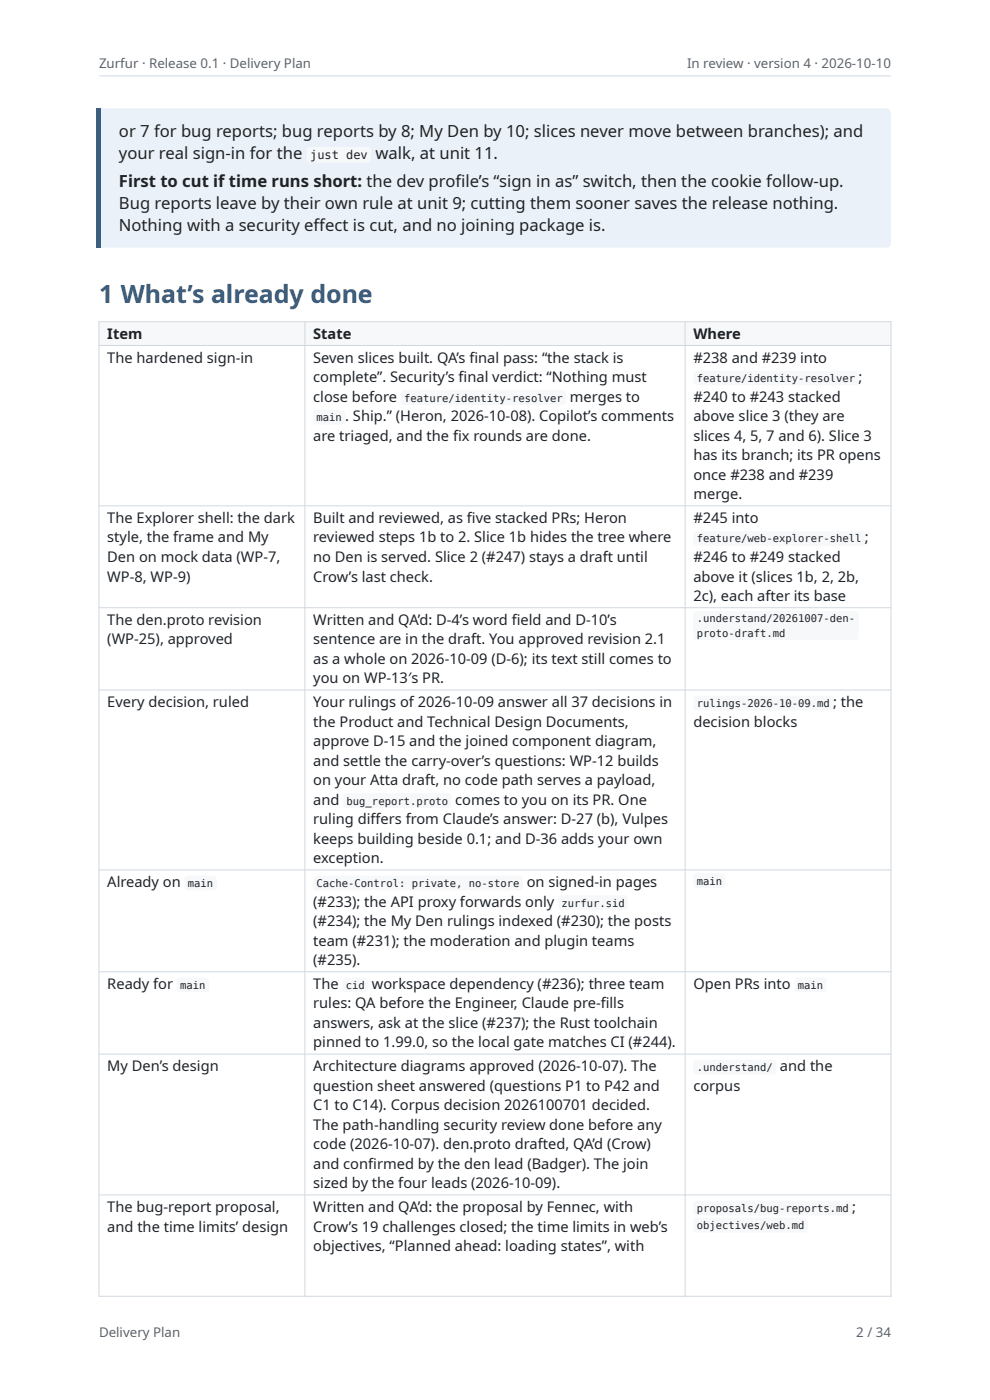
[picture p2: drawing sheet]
<svg xmlns="http://www.w3.org/2000/svg" width="210mm" height="297mm" viewBox="0 0 210 297" stroke-linecap="round" stroke-linejoin="round" font-family="sans-serif">
<defs><g id="words">
<text font-size="5.3" fill="#2a5d8f" x="21" y="64.3">1 What’s already done</text>
<g font-size="3.5" fill="#1f2328">
<text x="25.2" y="29">or 7 for bug reports; bug reports by 8; My Den by 10; slices never move between branches); and</text>
<text x="25.2" y="33.8">your real sign-in for the</text>
<text x="79.6" y="33.8">walk, at unit 11.</text>
<text x="25.2" y="39.6">First to cut if time runs short: the dev prof</text>
<text x="96.6" y="39.6">ile’s “sign in as” switch, then the cookie follow-up.</text>
<text x="25.2" y="44.3">Bug reports leave by their own rule at unit 9; cutting them sooner saves the release nothing.</text>
<text x="25.2" y="49">Nothing with a security ef</text>
<text x="66.5" y="49">fect is cut, and no joining package is.</text>
</g>
<g font-size="3.1" fill="#1f2328">
<text x="22.8" y="71.9">Item</text>
<text x="66.4" y="71.9">State</text>
<text x="147.1" y="71.9">Where</text>
<text x="22.8" y="76.9">The hardened sign-in</text>
<text x="66.4" y="76.9">Seven slices built. QA’s f</text>
<text x="99.6" y="76.9">inal pass: “the stack is</text>
<text x="147.1" y="76.9">#238 and #239 into</text>
<text x="66.4" y="81.1">complete”. Security’s f</text>
<text x="97.3" y="81.1">inal verdict: “Nothing must</text>
<text x="182.1" y="81.1">;</text>
<text x="66.4" y="85.2">close before</text>
<text x="73.2" y="89.3">. Ship.” (Heron, 2026-10-08). Copilot’s comments</text>
<text x="120.9" y="85.2">merges to</text>
<text x="147.1" y="85.2">#240 to #243 stacked</text>
<text x="147.1" y="89.3">above slice 3 (they are</text>
<text x="66.4" y="93.5">are triaged, and the f</text>
<text x="96.1" y="93.5">ix rounds are done.</text>
<text x="147.1" y="93.5">slices 4, 5, 7 and 6). Slice 3</text>
<text x="147.1" y="97.6">has its branch; its PR opens</text>
<text x="147.1" y="101.8">once #238 and #239</text>
<text x="147.1" y="105.9">merge.</text>
<text x="22.8" y="110.9">The Explorer shell: the dark</text>
<text x="66.4" y="110.9">Built and reviewed, as f</text>
<text x="99" y="110.9">ive stacked PRs; Heron</text>
<text x="147.1" y="110.9">#245 into</text>
<text x="22.8" y="115.1">style, the frame and My</text>
<text x="22.8" y="119.2">Den on mock data (WP-7,</text>
<text x="66.4" y="115.1">reviewed steps 1b to 2. Slice 1b hides the tree where</text>
<text x="66.4" y="119.2">no Den is served. Slice 2 (#247) stays a draft until</text>
<text x="147.1" y="119.2">#246 to #249 stacked</text>
<text x="183.5" y="115.1">;</text>
<text x="22.8" y="123.4">WP-8, WP-9)</text>
<text x="66.4" y="123.4">Crow’s last check.</text>
<text x="147.1" y="123.4">above it (slices 1b, 2, 2b,</text>
<text x="147.1" y="127.5">2c), each after its base</text>
<text x="22.8" y="132.5">The den.proto revision</text>
<text x="22.8" y="136.7">(WP-25), approved</text>
<text x="66.4" y="132.5">Written and QA’d: D-4’s word f</text>
<text x="66.4" y="136.7">sentence are in the draft. You approved revision 2.1</text>
<text x="108.6" y="132.5">ield and D-10’s</text>
<text x="66.4" y="140.8">as a whole on 2026-10-09 (D-6); its text still comes to</text>
<text x="66.4" y="145">you on WP-13′s PR.</text>
<text x="22.8" y="150">Every decision, ruled</text>
<text x="66.4" y="150">Your rulings of 2026-10-09 answer all 37 decisions in</text>
<text x="66.4" y="154.2">the Product and Technical Design Documents,</text>
<text x="147.1" y="154.2">decision blocks</text>
<text x="176.8" y="150">; the</text>
<text x="66.4" y="158.3">approve D-15 and the joined component diagram,</text>
<text x="66.4" y="162.4">and settle the carry-over’s questions: WP-12 builds</text>
<text x="66.4" y="166.6">on your Atta draft, no code path serves a payload,</text>
<text x="66.4" y="170.7">and</text>
<text x="96.6" y="170.7">comes to you on its PR. One</text>
<text x="66.4" y="174.9">ruling dif</text>
<text x="66.4" y="179">keeps building beside 0.1; and D-36 adds your own</text>
<text x="78.6" y="174.9">fers from Claude’s answer: D-27 (b), Vulpes</text>
<text x="66.4" y="183.1">exception.</text>
<text x="22.8" y="188.2">Already on</text>
<text x="111.7" y="188.2">on signed-in pages</text>
<text x="66.4" y="192.3">(#233); the API proxy forwards only</text>
<text x="66.4" y="196.5">(#234); the My Den rulings indexed (#230); the posts</text>
<text x="66.4" y="200.6">team (#231); the moderation and plugin teams</text>
<text x="22.8" y="209.8">Ready for</text>
<text x="66.4" y="204.7">(#235).</text>
<text x="66.4" y="209.8">The</text>
<text x="78.9" y="209.8">workspace dependency (#236); three team</text>
<text x="147.1" y="209.8">Open PRs into</text>
<text x="66.4" y="213.9">rules: QA before the Engineer, Claude pre-f</text>
<text x="127.4" y="213.9">ills</text>
<text x="66.4" y="218.1">answers, ask at the slice (#237); the Rust toolchain</text>
<text x="22.8" y="227.2">My Den’s design</text>
<text x="66.4" y="222.2">pinned to 1.99.0, so the local gate matches CI (#244).</text>
<text x="66.4" y="227.2">Architecture diagrams approved (2026-10-07). The</text>
<text x="165.5" y="227.2">and the</text>
<text x="66.4" y="231.4">question sheet answered (questions P1 to P42 and</text>
<text x="147.1" y="231.4">corpus</text>
<text x="66.4" y="235.5">C1 to C14). Corpus decision 2026100701 decided.</text>
<text x="66.4" y="239.7">The path-handling security review done before any</text>
<text x="66.4" y="243.8">code (2026-10-07). den.proto drafted, QA’d (Crow)</text>
<text x="66.4" y="248">and conf</text>
<text x="78.1" y="248">irmed by the den lead (Badger). The join</text>
<text x="22.8" y="257.1">The bug-report proposal,</text>
<text x="66.4" y="252.1">sized by the four leads (2026-10-09).</text>
<text x="66.4" y="257.1">Written and QA’d: the proposal by Fennec, with</text>
<text x="180.8" y="257.1">;</text>
<text x="22.8" y="261.3">and the time limits’ design</text>
<text x="66.4" y="261.3">Crow’s 19 challenges closed; the time limits in web’s</text>
<text x="66.4" y="265.4">objectives, “Planned ahead: loading states”, with</text>
</g>
<g font-size="2.8" fill="#59636e">
<text x="21" y="14.5">Zurfur · Release 0.1 · Delivery Plan</text>
<text x="145.8" y="14.5">In review · version 4 · 2026-10-10</text>
<text x="21" y="283.6">Delivery Plan</text>
<text x="181.6" y="283.6">2 / 34</text>
</g>
<text font-size="2.5" fill="#1f2328" x="65.8" y="33.8">just dev</text>
<g font-size="2.2" fill="#1f2328">
<text x="147.8" y="81.1">feature/identity-resolver</text>
<text x="67.1" y="89.3">main</text>
<text x="85.7" y="85.2">feature/identity-resolver</text>
<text x="147.8" y="115.1">feature/web-explorer-shell</text>
<text x="147.8" y="132">.understand/20261007-den-</text>
<text x="147.8" y="135.1">proto-draft.md</text>
<text x="147.8" y="150">rulings-2026-10-09.md</text>
<text x="73.5" y="170.7">bug_report.proto</text>
<text x="39.9" y="188.2">main</text>
<text x="67.1" y="188.2">Cache-Control: private, no-store</text>
<text x="147.8" y="187.7">main</text>
<text x="119.1" y="192.3">zurfur.sid</text>
<text x="38.2" y="209.8">main</text>
<text x="73.4" y="209.8">cid</text>
<text x="169.2" y="209.8">main</text>
<text x="147.8" y="227.2">.understand/</text>
<text x="147.8" y="257.1">proposals/bug-reports.md</text>
<text x="147.8" y="260.8">objectives/web.md</text>
</g>
</g></defs>
<path d="M21 16.1h168" fill="none" stroke="#d1d9e0" stroke-width=".21"/>
<path d="M21 23h166.9a1.06 1.06 0 0 1 1.1 1.1v27.4a1.06 1.06 0 0 1-1.1 1.1h-166.9z" fill="#eaf1f8"/>
<path d="M20.5 23h1v29.6h-1z" fill="#2a5d8f"/>
<g fill="#f6f8fa">
<path d="M65.3 31.3l.5-.2h12.2a.71 .71 0 0 1 .7 .7v2a.71 .71 0 0 1-.7 .7h-12.2a.71 .71 0 0 1-.7-.7v-2z"/>
<path d="M21 68.2h43.7v5.1h-43.7z"/>
<path d="M64.7 68.2h80.6v5.1h-80.6z"/>
<path d="M145.3 68.2h43.7v5.1h-43.7z"/>
</g>
<g fill="none" stroke="#d1d9e0" stroke-width=".21">
<path d="M20.9 68.2h168.2M20.9 73.3h168.2M21 68.2v206.9M64.7 68.2v206.9M145.3 68.2v206.9M189 68.2v206.9M20.9 107.3h168.2M20.9 128.9h168.2M20.9 146.4h168.2M20.9 184.6h168.2M20.9 206.2h168.2M20.9 223.6h168.2"/>
<path d="M20.9 253.5h168.2M20.9 275h168.2"/>
</g>
<g fill="#f6f8fa">
<path d="M85.2 83l.5-.2h33.7a.71 .71 0 0 1 .7 .7v1.7a.71 .71 0 0 1-.7 .7h-33.7a.71 .71 0 0 1-.7-.7v-1.7z"/>
<path d="M66.7 87.1l.4-.2h5.4a.71 .71 0 0 1 .7 .7v1.7a.71 .71 0 0 1-.7 .7h-5.4a.71 .71 0 0 1-.7-.7v-1.7z"/>
<path d="M147.3 78.9l.5-.2h33.6a.71 .71 0 0 1 .7 .7v1.7a.71 .71 0 0 1-.7 .7h-33.6a.71 .71 0 0 1-.7-.7v-1.7z"/>
<path d="M147.3 112.9l.5-.2h35a.71 .71 0 0 1 .7 .7v1.7a.71 .71 0 0 1-.7 .7h-35a.71 .71 0 0 1-.7-.7v-1.7z"/>
<path d="M147.3 129.8l.5-.2h33.6a.71 .71 0 0 1 .7 .7v4.8a.71 .71 0 0 1-.7 .7h-33.6a.71 .71 0 0 1-.7-.7v-4.8z"/>
<path d="M73 168.5l.5-.2h21.6a.71 .71 0 0 1 .7 .7v1.7a.71 .71 0 0 1-.7 .7h-21.6a.71 .71 0 0 1-.7-.7v-1.7z"/>
<path d="M147.3 147.8l.5-.2h28.2a.71 .71 0 0 1 .8 .7v1.7a.71 .71 0 0 1-.8 .7h-28.2a.71 .71 0 0 1-.7-.7v-1.7z"/>
<path d="M39.4 186l.5-.2h5.4a.71 .71 0 0 1 .7 .7v1.7a.71 .71 0 0 1-.7 .7h-5.4a.71 .71 0 0 1-.7-.7v-1.7z"/>
<path d="M66.7 186l.4-.2h43.1a.71 .71 0 0 1 .7 .7v1.7a.71 .71 0 0 1-.7 .7h-43.1a.71 .71 0 0 1-.7-.7v-1.7z"/>
<path d="M118.6 190.1l.5-.2h13.5a.71 .71 0 0 1 .7 .7v1.7a.71 .71 0 0 1-.7 .7h-13.5a.71 .71 0 0 1-.7-.7v-1.7z"/>
<path d="M147.3 185.5l.5-.2h5.4a.71 .71 0 0 1 .7 .7v1.7a.71 .71 0 0 1-.7 .7h-5.4a.71 .71 0 0 1-.7-.7v-1.7z"/>
<path d="M37.7 207.6l.5-.2h5.4a.71 .71 0 0 1 .7 .7v1.7a.71 .71 0 0 1-.7 .7h-5.4a.71 .71 0 0 1-.7-.7v-1.7z"/>
<path d="M72.9 207.6l.5-.2h4a.71 .71 0 0 1 .7 .7v1.7a.71 .71 0 0 1-.7 .7h-4a.71 .71 0 0 1-.8-.7v-1.7z"/>
<path d="M168.7 207.6l.5-.2h5.4a.71 .71 0 0 1 .7 .7v1.7a.71 .71 0 0 1-.7 .7h-5.4a.71 .71 0 0 1-.7-.7v-1.7z"/>
<path d="M147.3 225l.5-.2h16.1a.71 .71 0 0 1 .7 .7v1.7a.71 .71 0 0 1-.7 .8h-16.1a.71 .71 0 0 1-.7-.8v-1.7z"/>
<path d="M147.3 254.9l.5-.2h32.3a.71 .71 0 0 1 .7 .7v1.7a.71 .71 0 0 1-.7 .7h-32.3a.71 .71 0 0 1-.7-.7v-1.7z"/>
<path d="M147.3 258.6l.5-.2h22.9a.71 .71 0 0 1 .7 .7v1.7a.71 .71 0 0 1-.7 .7h-22.9a.71 .71 0 0 1-.7-.7v-1.7z"/>
</g>
<use href="#words"/>
</svg>
